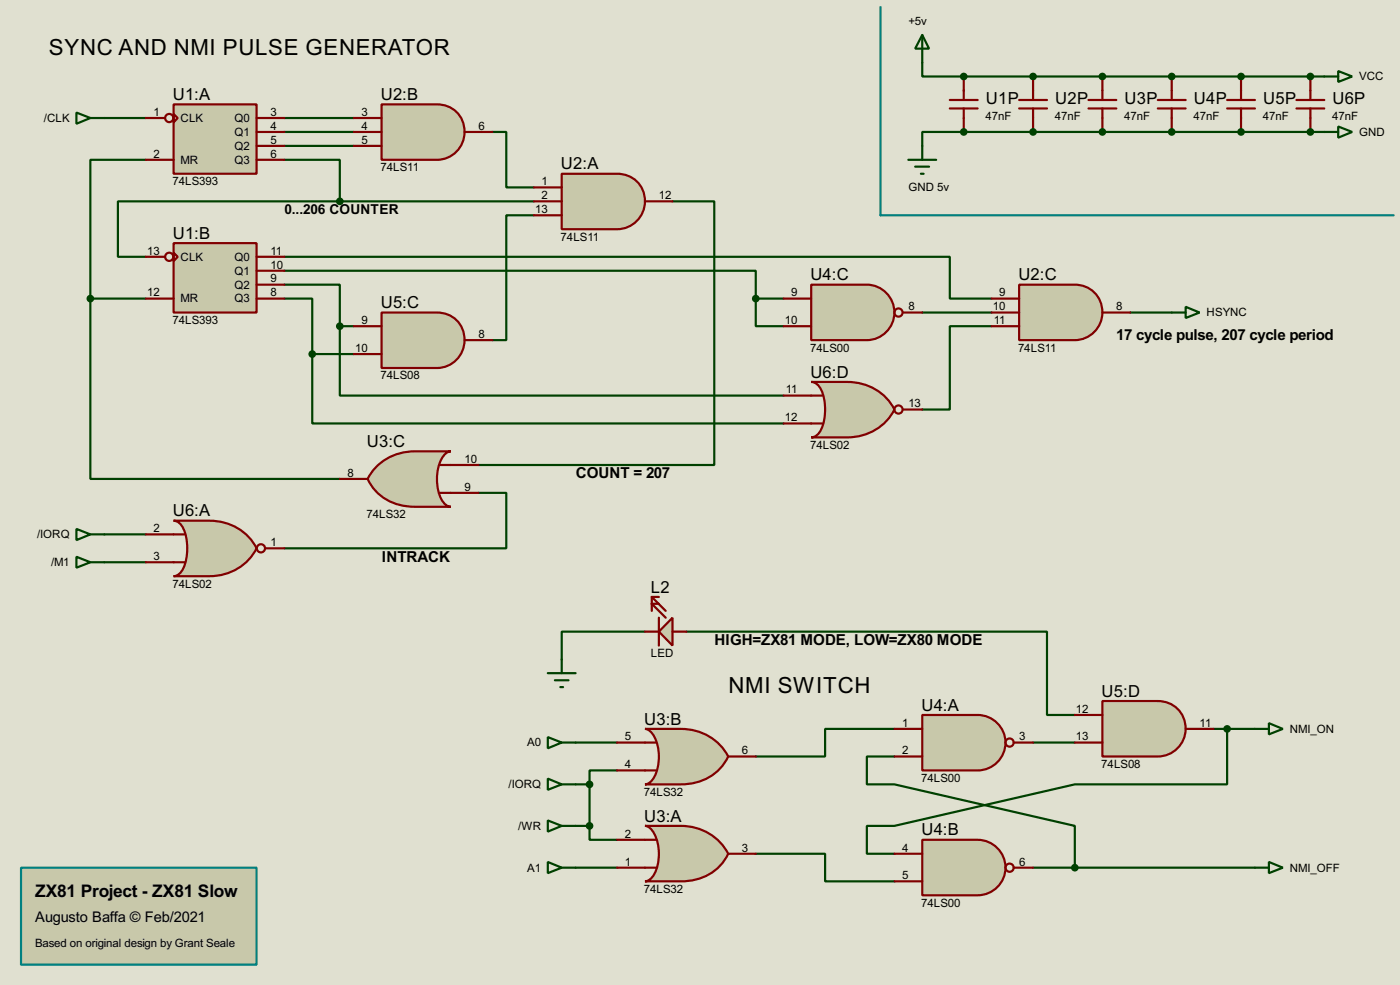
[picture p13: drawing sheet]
<svg xmlns="http://www.w3.org/2000/svg" width="256mm" height="180mm" viewBox="0 0 256 180" stroke-linecap="round" stroke-linejoin="round" font-family="sans-serif">
<defs><g id="words">
<g font-size="4.6">
<text x="9" y="10.1">SYNC AND NMI PULSE GENERATOR</text>
<text x="133.5" y="126.9">NMI SWITCH</text>
</g>
<text font-size="3.6" x="6.5" y="164.2">ZX81 Project - ZX81 Slow</text>
<g font-size="3.4">
<text x="31.7" y="18.3">U1:A</text>
<text x="69.8" y="18.3">U2:B</text>
<text x="180.6" y="19.1">U1P</text>
<text x="193.3" y="19.1">U2P</text>
<text x="206" y="19.1">U3P</text>
<text x="218.7" y="19.1">U4P</text>
<text x="231.4" y="19.1">U5P</text>
<text x="244.1" y="19.1">U6P</text>
<text x="102.8" y="31">U2:A</text>
<text x="31.7" y="43.7">U1:B</text>
<text x="148.5" y="51.3">U4:C</text>
<text x="186.6" y="51.3">U2:C</text>
<text x="69.8" y="56.4">U5:C</text>
<text x="148.5" y="69.1">U6:D</text>
<text x="67.2" y="81.8">U3:C</text>
<text x="31.7" y="94.5">U6:A</text>
<text x="119.3" y="108.5">L2</text>
<text x="168.8" y="130.1">U4:A</text>
<text x="201.8" y="127.5">U5:D</text>
<text x="118" y="132.6">U3:B</text>
<text x="118" y="150.4">U3:A</text>
<text x="168.8" y="152.9">U4:B</text>
</g>
<g font-size="3.1">
<text x="204.5" y="62.1">17 cycle pulse, 207 cycle period</text>
<text x="105.5" y="87.5">COUNT = 207</text>
<text x="69.9" y="102.8">INTRACK</text>
<text x="130.9" y="118.1">HIGH=ZX81 MODE, LOW=ZX80 MODE</text>
</g>
<text font-size="3" x="6.4" y="168.8">Augusto Baffa © Feb/2021</text>
<text font-size="2.8" x="52.1" y="39.1">0...206 COUNTER</text>
<g font-size="2.4">
<text x="166.4" y="4.6">+5v</text>
<text x="249" y="14.7">VCC</text>
<text x="8.1" y="22.3">/CLK</text>
<text x="28.1" y="21.2">1</text>
<text x="33.1" y="22.3">CLK</text>
<text x="43" y="22.3">Q0</text>
<text x="49.6" y="21.2">3</text>
<text x="49.6" y="23.8">4</text>
<text x="66.2" y="21.2">3</text>
<text x="66.2" y="23.8">4</text>
<text x="87.7" y="23.8">6</text>
<text x="180.6" y="22">47nF</text>
<text x="193.3" y="22">47nF</text>
<text x="206" y="22">47nF</text>
<text x="218.7" y="22">47nF</text>
<text x="231.4" y="22">47nF</text>
<text x="244.1" y="22">47nF</text>
<text x="28.1" y="28.9">2</text>
<text x="33.1" y="30">MR</text>
<text x="43" y="24.9">Q1</text>
<text x="43" y="27.4">Q2</text>
<text x="43" y="30">Q3</text>
<text x="49.6" y="26.3">5</text>
<text x="49.6" y="28.9">6</text>
<text x="66.2" y="26.3">5</text>
<text x="249" y="24.9">GND</text>
<text x="31.6" y="33.9">74LS393</text>
<text x="69.7" y="31.4">74LS11</text>
<text x="99.2" y="33.9">1</text>
<text x="166.4" y="35">GND 5v</text>
<text x="98.1" y="39">13</text>
<text x="99.2" y="36.5">2</text>
<text x="120.7" y="36.5">12</text>
<text x="27" y="46.6">13</text>
<text x="33.1" y="47.7">CLK</text>
<text x="43" y="47.7">Q0</text>
<text x="49.6" y="46.6">11</text>
<text x="102.7" y="44.1">74LS11</text>
<text x="43" y="50.3">Q1</text>
<text x="43" y="52.8">Q2</text>
<text x="49.6" y="49.2">10</text>
<text x="49.6" y="51.7">9</text>
<text x="27" y="54.3">12</text>
<text x="31.6" y="59.3">74LS393</text>
<text x="33.1" y="55.4">MR</text>
<text x="43" y="55.4">Q3</text>
<text x="49.6" y="54.3">8</text>
<text x="66.2" y="59.3">9</text>
<text x="143.8" y="59.3">10</text>
<text x="145" y="54.3">9</text>
<text x="166.4" y="56.8">8</text>
<text x="181.9" y="56.8">10</text>
<text x="182" y="59.3">11</text>
<text x="183.1" y="54.3">9</text>
<text x="204.5" y="56.8">8</text>
<text x="221" y="57.9">HSYNC</text>
<text x="65.1" y="64.4">10</text>
<text x="87.7" y="61.9">8</text>
<text x="148.4" y="64.4">74LS00</text>
<text x="186.5" y="64.4">74LS11</text>
<text x="69.7" y="69.5">74LS08</text>
<text x="144" y="72">11</text>
<text x="143.8" y="77.1">12</text>
<text x="166.4" y="74.6">13</text>
<text x="148.4" y="82.2">74LS02</text>
<text x="63.7" y="87.3">8</text>
<text x="85.1" y="89.8">9</text>
<text x="85.1" y="84.7">10</text>
<text x="67.2" y="94.9">74LS32</text>
<text x="6.8" y="98.5">/IORQ</text>
<text x="28.1" y="97.4">2</text>
<text x="49.6" y="100">1</text>
<text x="9.4" y="103.6">/M1</text>
<text x="28.1" y="102.5">3</text>
<text x="31.6" y="107.6">74LS02</text>
<text x="119.2" y="120.3">LED</text>
<text x="197.1" y="130.5">12</text>
<text x="96.6" y="136.6">A0</text>
<text x="114.5" y="135.5">5</text>
<text x="165.3" y="133">1</text>
<text x="186.7" y="135.5">3</text>
<text x="197.1" y="135.5">13</text>
<text x="219.8" y="133">11</text>
<text x="236.3" y="134.1">NMI_ON</text>
<text x="114.5" y="140.6">4</text>
<text x="135.9" y="138.1">6</text>
<text x="165.3" y="138.1">2</text>
<text x="168.8" y="143.1">74LS00</text>
<text x="201.8" y="140.6">74LS08</text>
<text x="93.2" y="144.3">/IORQ</text>
<text x="118" y="145.7">74LS32</text>
<text x="95" y="151.9">/WR</text>
<text x="114.5" y="153.3">2</text>
<text x="135.9" y="155.9">3</text>
<text x="165.3" y="155.9">4</text>
<text x="96.6" y="159.5">A1</text>
<text x="114.5" y="158.4">1</text>
<text x="165.3" y="160.9">5</text>
<text x="186.7" y="158.4">6</text>
<text x="236.3" y="159.5">NMI_OFF</text>
<text x="118" y="163.4">74LS32</text>
<text x="168.8" y="166">74LS00</text>
<text x="6.4" y="173.4">Based on original design by Grant Seale</text>
</g>
</g></defs>
<path d="M0 0h256.5v180.3h-256.5z" fill="#e0e0d0"/>
<g fill="none" stroke="#004000" stroke-width=".4">
<path d="M169 11.5v2.5h7.6M19.1 21.6h7.6M26.7 29.3h-10.1v25.4M52.1 29.3h10.2v7.6M52.1 21.6h12.7M52.1 24.2h12.7M52.1 26.7h12.7M62.3 36.9h-40.7v10.1h5.1M62.3 36.9h35.5M90.2 24.2h2.6v10.1h5M97.8 39.4h-5v22.9h-2.6M123.2 36.9h7.7v48.2h-43.2"/>
<path d="M16.6 54.7v33h45.7M16.6 54.7h10.1M52.1 47h121.9v7.7h7.7M52.1 49.6h86.4v5.1M52.1 52.1h10.2v7.6M52.1 54.7h5.1v10.1M62.3 59.7v12.7h81.3M62.3 59.7h2.5M138.5 54.7v5h5.1M138.5 54.7h5.1M169 57.2h12.7M181.7 59.7h-7.7v15.3h-5"/>
<path d="M207.1 57.2h7.6M57.2 64.8v12.7h86.4M57.2 64.8h7.6M19.1 97.8h7.6M87.7 90.2h5.1v10.2h-40.7M19.1 102.9h7.6M118.2 115.6h-15.3v5.1M125.8 115.6h66v15.3h5.1M105.5 135.9h7.6M163.9 133.4h-12.7v5.1h-12.7M163.9 138.5h-5.1v5.1h5.1l33 7.6v7.6M189.3 135.9h7.6"/>
<path d="M222.3 133.4h7.6M224.8 133.4v10.2h-27.9l-33 7.6h-5.1v5.1h5.1M105.5 143.6h2.5M105.5 151.2h2.5M105.5 158.8h7.6M108 151.2v2.5h5.1M108 143.6v7.6M113.1 141h-5.1v2.6M138.5 156.3h12.7v5h12.7M189.3 158.8h40.6"/>
</g>
<circle cx="176.6" cy="14" r=".2" fill="#004000"/>
<path d="M176.6 14h12.7" fill="none" stroke="#004000" stroke-width=".4"/>
<circle cx="189.3" cy="14" r=".2" fill="#004000"/>
<path d="M189.3 14h12.7" fill="none" stroke="#004000" stroke-width=".4"/>
<circle cx="202" cy="14" r=".2" fill="#004000"/>
<path d="M202 14h12.7" fill="none" stroke="#004000" stroke-width=".4"/>
<circle cx="214.7" cy="14" r=".2" fill="#004000"/>
<path d="M214.7 14h12.7" fill="none" stroke="#004000" stroke-width=".4"/>
<circle cx="227.4" cy="14" r=".2" fill="#004000"/>
<path d="M227.4 14h12.7" fill="none" stroke="#004000" stroke-width=".4"/>
<g fill="#004000">
<circle cx="240.1" cy="14" r=".2"/>
<circle cx="240.1" cy="24.2" r=".2"/>
</g>
<path d="M227.4 24.2h12.7" fill="none" stroke="#004000" stroke-width=".4"/>
<circle cx="227.4" cy="24.2" r=".2" fill="#004000"/>
<path d="M214.7 24.2h12.7" fill="none" stroke="#004000" stroke-width=".4"/>
<circle cx="214.7" cy="24.2" r=".2" fill="#004000"/>
<path d="M202 24.2h12.7" fill="none" stroke="#004000" stroke-width=".4"/>
<circle cx="202" cy="24.2" r=".2" fill="#004000"/>
<path d="M189.3 24.2h12.7" fill="none" stroke="#004000" stroke-width=".4"/>
<circle cx="189.3" cy="24.2" r=".2" fill="#004000"/>
<path d="M176.6 24.2h12.7" fill="none" stroke="#004000" stroke-width=".4"/>
<circle cx="176.6" cy="24.2" r=".2" fill="#004000"/>
<path d="M240.1 14h2.5M176.6 24.2h-7.6v2.5M240.1 24.2h2.5" fill="none" stroke="#004000" stroke-width=".4"/>
<path d="M31.8 19.1h15.2v12.7h-15.2z" fill="#c8c8aa" stroke="#800000" stroke-width=".4"/>
<g fill="none" stroke="#800000" stroke-width=".4">
<path d="M26.7 21.6h3.6M26.7 29.3h5.1M31.8 20.9l.8 .7-.8 .8zM47 21.6h5.1M47 24.2h5.1M47 26.7h5.1M47 29.3h5.1"/>
<circle cx="31" cy="21.6" r=".75"/>
</g>
<path d="M102.9 31.8h10.2a5.1 5.1 0 0 1 5.1 5.1 5.1 5.1 0 0 1-5.1 5.1h-10.2z" fill-rule="evenodd" fill="#c8c8aa" stroke="#800000" stroke-width=".4"/>
<path d="M97.8 34.3h5.1M97.8 36.9h5.1M97.8 39.4h5.1M118.2 36.9h5" fill="none" stroke="#800000" stroke-width=".4"/>
<path d="M69.9 19.1h10.2a5.1 5.1 0 0 1 5 5.1 5.1 5.1 0 0 1-5 5.1h-10.2z" fill-rule="evenodd" fill="#c8c8aa" stroke="#800000" stroke-width=".4"/>
<path d="M64.8 21.6h5.1M64.8 24.2h5.1M64.8 26.7h5.1M85.1 24.2h5.1" fill="none" stroke="#800000" stroke-width=".4"/>
<path d="M31.8 44.5h15.2v12.7h-15.2z" fill="#c8c8aa" stroke="#800000" stroke-width=".4"/>
<g fill="none" stroke="#800000" stroke-width=".4">
<path d="M26.7 47h3.6M26.7 54.7h5.1M31.8 46.3l.8 .7-.8 .8zM47 47h5.1M47 49.6h5.1M47 52.1h5.1M47 54.7h5.1"/>
<circle cx="31" cy="47" r=".75"/>
</g>
<circle cx="62.2" cy="36.9" r=".5" fill="#004000" stroke="#004000" stroke-width=".4"/>
<path d="M186.7 52.1h10.2a5.1 5.1 0 0 1 5.1 5.1 5.1 5.1 0 0 1-5.1 5.1h-10.2z" fill-rule="evenodd" fill="#c8c8aa" stroke="#800000" stroke-width=".4"/>
<path d="M181.7 54.7h5M181.7 57.2h5M181.7 59.7h5M202 57.2h5.1" fill="none" stroke="#800000" stroke-width=".4"/>
<path d="M148.6 52.1h10.2a5.1 5.1 0 0 1 5.1 5.1 5.1 5.1 0 0 1-5.1 5.1h-10.2z" fill-rule="evenodd" fill="#c8c8aa" stroke="#800000" stroke-width=".4"/>
<g fill="none" stroke="#800000" stroke-width=".4">
<path d="M143.6 59.7h5M143.6 54.7h5M165.4 57.2h3.6"/>
<circle cx="164.6" cy="57.2" r=".75"/>
</g>
<circle cx="138.4" cy="54.7" r=".5" fill="#004000" stroke="#004000" stroke-width=".4"/>
<path d="M69.9 57.2h10.2a5.1 5.1 0 0 1 5 5.1 5.1 5.1 0 0 1-5 5.1h-10.2z" fill-rule="evenodd" fill="#c8c8aa" stroke="#800000" stroke-width=".4"/>
<path d="M64.8 59.7h5.1M64.8 64.8h5.1M85.1 62.3h5.1" fill="none" stroke="#800000" stroke-width=".4"/>
<path d="M69.2 85.2a9.9 9.9 0 0 1 6.8-2.6h6.6a2.28 2.28 0 0 0-1.8 1.5 8.5 8.5 0 0 0 .4 7.8l.9 .8 .5 .1h-6.6a9.1 9.1 0 0 1-8.6-5.1l.5-.9z" fill-rule="evenodd" fill="#c8c8aa" stroke="#800000" stroke-width=".4"/>
<path d="M62.3 87.7h5.1M80.6 90.2h7.1M80.6 85.1h7.1" fill="none" stroke="#800000" stroke-width=".4"/>
<circle cx="16.5" cy="54.7" r=".5" fill="#004000" stroke="#004000" stroke-width=".4"/>
<path d="M148.6 69.9h6.6a9.5 9.5 0 0 1 8.7 5.1 9.5 9.5 0 0 1-8.7 5.1h-6.6a2.2 2.2 0 0 0 1.9-1.5 9.2 9.2 0 0 0-.4-7.8l-.9-.8z" fill-rule="evenodd" fill="#c8c8aa" stroke="#800000" stroke-width=".4"/>
<g fill="none" stroke="#800000" stroke-width=".4">
<path d="M143.6 77.5h7.1M143.6 72.4h7.1M165.4 75h3.6"/>
<circle cx="164.6" cy="75" r=".75"/>
</g>
<g fill="#004000" stroke="#004000" stroke-width=".4">
<circle cx="62.2" cy="59.7" r=".5"/>
<circle cx="57.2" cy="64.8" r=".5"/>
</g>
<path d="M31.8 95.3h6.6a9.4 9.4 0 0 1 8.6 5.1 9.5 9.5 0 0 1-8.6 5.1h-6.6a2.17 2.17 0 0 0 1.8-1.5 9.3 9.3 0 0 0-.3-7.8l-1-.8z" fill-rule="evenodd" fill="#c8c8aa" stroke="#800000" stroke-width=".4"/>
<g fill="none" stroke="#800000" stroke-width=".4">
<path d="M26.7 97.8h7.1M26.7 102.9h7.1M48.6 100.4h3.5"/>
<circle cx="47.8" cy="100.4" r=".75"/>
</g>
<path d="M14 20.6l2.6 1-2.6 1.1zM16.6 21.6h2.5M14 96.8l2.6 1-2.6 1.1zM16.6 97.8h2.5M14 101.9l2.6 1-2.6 1zM16.6 102.9h2.5" fill="none" stroke="#004000" stroke-width=".4"/>
<path d="M123.2 113.1v5.1l-2.5-2.6z" fill="#c8c8aa" stroke="#800000" stroke-width=".4"/>
<path d="M118.2 115.6h2.5M119.4 109.3l2.6 2.5M119.4 109.3h1.3M119.4 109.3v2.5M120.7 113.1v5.1M120.7 110.5h-1.3l2.6 2.6M123.2 115.6h2.6" fill="none" stroke="#800000" stroke-width=".4"/>
<path d="M100.4 123.2h5.1M101.7 124.5h2.5M102.7 125.8h.5M102.9 120.7v2.5" fill="none" stroke="#004000" stroke-width=".4"/>
<path d="M118.2 151.2h6.6a9.6 9.6 0 0 1 8.6 5.1 9.1 9.1 0 0 1-8.6 5h-6.6a2.55 2.55 0 0 0 2-2.1 8.3 8.3 0 0 0-.7-7.2l-.9-.7z" fill-rule="evenodd" fill="#c8c8aa" stroke="#800000" stroke-width=".4"/>
<path d="M113.1 158.8h7.1M113.1 153.7h7.1M133.4 156.3h5.1" fill="none" stroke="#800000" stroke-width=".4"/>
<path d="M118.2 133.4h6.6a9.6 9.6 0 0 1 8.6 5.1 9.1 9.1 0 0 1-8.6 5.1h-6.6a2.57 2.57 0 0 0 2-2.2 8.3 8.3 0 0 0-.7-7.1l-.9-.8z" fill-rule="evenodd" fill="#c8c8aa" stroke="#800000" stroke-width=".4"/>
<path d="M113.1 135.9h7.1M133.4 138.5h5.1M113.1 141h7.1" fill="none" stroke="#800000" stroke-width=".4"/>
<path d="M100.4 134.9l2.5 1-2.5 1.1zM102.9 135.9h2.6M100.4 142.5l2.5 1.1-2.5 1zM100.4 150.2l2.5 1-2.5 1zM100.4 157.8l2.5 1-2.5 1zM102.9 143.6h2.6M102.9 151.2h2.6M102.9 158.8h2.6" fill="none" stroke="#004000" stroke-width=".4"/>
<g fill="#004000" stroke="#004000" stroke-width=".4">
<circle cx="108" cy="143.6" r=".5"/>
<circle cx="108" cy="151.2" r=".5"/>
</g>
<path d="M169 130.9h10.1a5.1 5.1 0 0 1 5.1 5 5.1 5.1 0 0 1-5.1 5.1h-10.1z" fill-rule="evenodd" fill="#c8c8aa" stroke="#800000" stroke-width=".4"/>
<g fill="none" stroke="#800000" stroke-width=".4">
<path d="M163.9 133.4h5.1M163.9 138.5h5.1M185.7 135.9h3.6"/>
<circle cx="184.9" cy="135.9" r=".75"/>
</g>
<path d="M169 153.7h10.1a5.1 5.1 0 0 1 5.1 5.1 5.1 5.1 0 0 1-5.1 5.1h-10.1z" fill-rule="evenodd" fill="#c8c8aa" stroke="#800000" stroke-width=".4"/>
<g fill="none" stroke="#800000" stroke-width=".4">
<path d="M163.9 156.3h5.1M185.7 158.8h3.6M163.9 161.3h5.1"/>
<circle cx="184.9" cy="158.8" r=".75"/>
</g>
<path d="M202 128.3h10.1a5.1 5.1 0 0 1 5.1 5.1 5.1 5.1 0 0 1-5.1 5.1h-10.1z" fill-rule="evenodd" fill="#c8c8aa" stroke="#800000" stroke-width=".4"/>
<path d="M196.9 130.9h5.1M196.9 135.9h5.1M217.2 133.4h5.1" fill="none" stroke="#800000" stroke-width=".4"/>
<g fill="#004000" stroke="#004000" stroke-width=".4">
<circle cx="224.8" cy="133.4" r=".5"/>
<circle cx="196.9" cy="158.8" r=".5"/>
</g>
<path d="M214.7 57.2h2.5M217.2 56.2l2.6 1-2.6 1zM229.9 133.4h2.6M232.5 132.4l2.5 1-2.5 1zM229.9 158.8h2.6M232.5 157.8l2.5 1-2.5 1z" fill="none" stroke="#004000" stroke-width=".4"/>
<path d="M3.9 158.8h43.1v17.8h-43.1z" fill-rule="evenodd" fill="#c8c8aa" stroke="#008080" stroke-width=".4"/>
<path d="M169 6.4l1.2 2.5h-2.5zM169 6.4v5.1M242.6 14h2.6M245.2 13l2.5 1-2.5 1zM166.4 29.3h5.1M167.7 30.5h2.5M168.7 31.8h.5M169 26.7v2.6M242.6 24.2h2.6M245.2 23.2l2.5 1-2.5 1z" fill="none" stroke="#004000" stroke-width=".4"/>
<g fill="none" stroke="#800000" stroke-width=".4">
<path d="M174 18.3h5.1M174 19.9h5.1M176.6 14v4.3M176.6 19.9v4.3M186.7 18.3h5.1M186.7 19.9h5.1M189.3 14v4.3M189.3 19.9v4.3M199.4 18.3h5.1M199.4 19.9h5.1M202 14v4.3M202 19.9v4.3"/>
<path d="M212.1 18.3h5.1M212.1 19.9h5.1M214.7 14v4.3M214.7 19.9v4.3M224.8 18.3h5.1M224.8 19.9h5.1M227.4 14v4.3M227.4 19.9v4.3M237.5 18.3h5.1M237.5 19.9h5.1M240.1 14v4.3M240.1 19.9v4.3"/>
</g>
<g fill="#004000" stroke="#004000" stroke-width=".4">
<circle cx="176.5" cy="14" r=".5"/>
<circle cx="189.2" cy="14" r=".5"/>
<circle cx="201.9" cy="14" r=".5"/>
<circle cx="214.6" cy="14" r=".5"/>
<circle cx="227.3" cy="14" r=".5"/>
<circle cx="240" cy="14" r=".5"/>
<circle cx="240" cy="24.2" r=".5"/>
<circle cx="227.3" cy="24.2" r=".5"/>
<circle cx="214.6" cy="24.2" r=".5"/>
<circle cx="201.9" cy="24.2" r=".5"/>
<circle cx="189.2" cy="24.2" r=".5"/>
<circle cx="176.5" cy="24.2" r=".5"/>
</g>
<path d="M161.3 1.3v38.1h94" fill="none" stroke="#008080" stroke-width=".4"/>
<use href="#words"/>
</svg>
